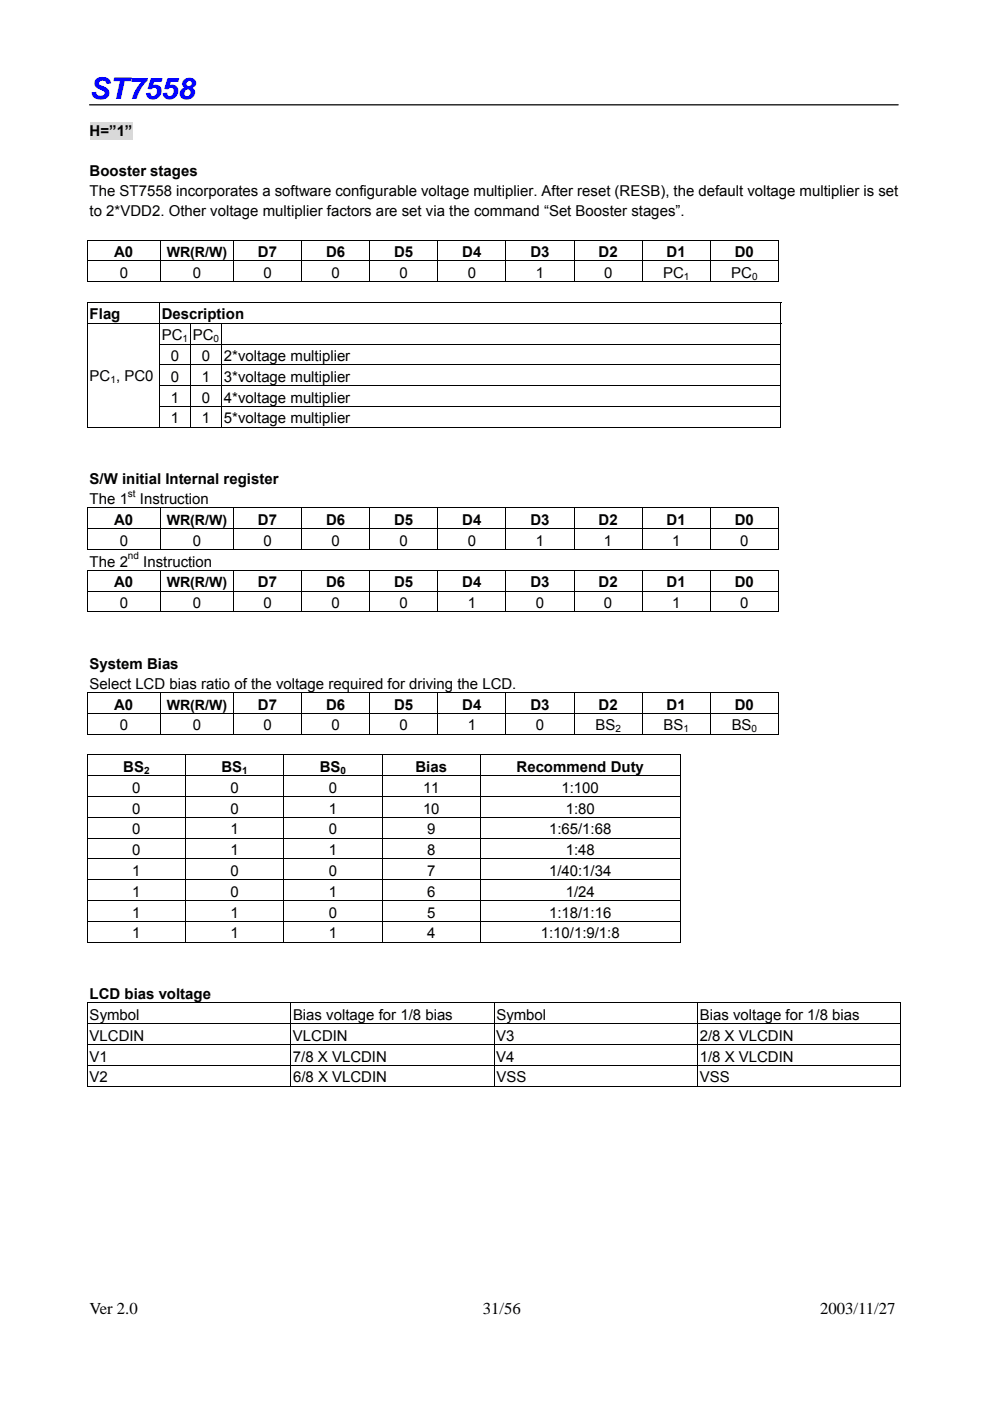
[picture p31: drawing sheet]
<svg xmlns="http://www.w3.org/2000/svg" width="210mm" height="297mm" viewBox="0 0 210 297" stroke-linecap="round" stroke-linejoin="round" font-family="sans-serif">
<defs><g id="words">
<text font-size="6.3" fill="#00f" x="19" y="20.9">ST7558</text>
<g font-size="3.5">
<text x="19" y="278.7">Ver 2.0</text>
<text x="102.4" y="278.7">31/56</text>
<text x="173.9" y="278.7">2003/11/27</text>
</g>
<g font-size="3.2">
<text x="19" y="28.9">H=”1”</text>
<text x="19" y="37.4">Booster stages</text>
<text x="19" y="41.6">The ST7558 incorporates a software configurable voltage multiplier. After reset (RESB), the default voltage multiplier is set</text>
<text x="19" y="45.9">to 2*VDD2. Other voltage multiplier factors are set via the command “Set Booster stages”.</text>
<text x="24.2" y="54.5">A0</text>
<text x="25.4" y="58.9">0</text>
<text x="40.9" y="58.9">0</text>
<text x="54.7" y="54.5">D7</text>
<text x="55.8" y="58.9">0</text>
<text x="69.1" y="54.5">D6</text>
<text x="70.3" y="58.9">0</text>
<text x="83.6" y="54.5">D5</text>
<text x="84.7" y="58.9">0</text>
<text x="98" y="54.5">D4</text>
<text x="99.2" y="58.9">0</text>
<text x="112.5" y="54.5">D3</text>
<text x="113.6" y="58.9">1</text>
<text x="126.9" y="54.5">D2</text>
<text x="128.1" y="58.9">0</text>
<text x="140.6" y="58.9">PC</text>
<text x="141.3" y="54.5">D1</text>
<text x="155" y="58.9">PC</text>
<text x="155.8" y="54.5">D0</text>
<text x="19" y="67.7">Flag</text>
<text x="34.3" y="67.7">Description</text>
<text x="34.3" y="72.1">PC</text>
<text x="36.2" y="76.6">0</text>
<text x="40.9" y="72.1">PC</text>
<text x="42.8" y="76.6">0</text>
<text x="47.5" y="76.6">2*voltage multiplier</text>
<text x="19" y="80.9">PC , PC0</text>
<text x="36.2" y="81">0</text>
<text x="42.8" y="81">1</text>
<text x="47.5" y="81">3*voltage multiplier</text>
<text x="36.2" y="89.8">1</text>
<text x="36.2" y="85.4">1</text>
<text x="42.8" y="89.8">1</text>
<text x="42.8" y="85.4">0</text>
<text x="47.5" y="89.8">5*voltage multiplier</text>
<text x="47.5" y="85.4">4*voltage multiplier</text>
<text x="19" y="102.6">S/W initial Internal register</text>
<text x="19" y="106.9">The 1</text>
<text x="29.7" y="106.9">Instruction</text>
<text x="24.2" y="111.3">A0</text>
<text x="54.7" y="111.3">D7</text>
<text x="69.1" y="111.3">D6</text>
<text x="83.6" y="111.3">D5</text>
<text x="98" y="111.3">D4</text>
<text x="112.5" y="111.3">D3</text>
<text x="126.9" y="111.3">D2</text>
<text x="141.3" y="111.3">D1</text>
<text x="155.8" y="111.3">D0</text>
<text x="25.4" y="115.7">0</text>
<text x="40.9" y="115.7">0</text>
<text x="55.8" y="115.7">0</text>
<text x="70.3" y="115.7">0</text>
<text x="84.7" y="115.7">0</text>
<text x="99.2" y="115.7">0</text>
<text x="113.6" y="115.7">1</text>
<text x="128.1" y="115.7">1</text>
<text x="142.5" y="115.7">1</text>
<text x="157" y="115.7">0</text>
<text x="19" y="120.1">The 2</text>
<text x="24.2" y="124.5">A0</text>
<text x="30.4" y="120.1">Instruction</text>
<text x="54.7" y="124.5">D7</text>
<text x="69.1" y="124.5">D6</text>
<text x="83.6" y="124.5">D5</text>
<text x="98" y="124.5">D4</text>
<text x="112.5" y="124.5">D3</text>
<text x="126.9" y="124.5">D2</text>
<text x="141.3" y="124.5">D1</text>
<text x="155.8" y="124.5">D0</text>
<text x="25.4" y="128.9">0</text>
<text x="40.9" y="128.9">0</text>
<text x="55.8" y="128.9">0</text>
<text x="70.3" y="128.9">0</text>
<text x="84.7" y="128.9">0</text>
<text x="99.2" y="128.9">1</text>
<text x="113.6" y="128.9">0</text>
<text x="128.1" y="128.9">0</text>
<text x="142.5" y="128.9">1</text>
<text x="157" y="128.9">0</text>
<text x="19" y="141.8">System Bias</text>
<text x="19" y="146">Select LCD bias ratio of the voltage required for driving the LCD.</text>
<text x="24.2" y="150.4">A0</text>
<text x="25.4" y="154.9">0</text>
<text x="40.9" y="154.9">0</text>
<text x="54.7" y="150.4">D7</text>
<text x="55.8" y="154.9">0</text>
<text x="69.1" y="150.4">D6</text>
<text x="70.3" y="154.9">0</text>
<text x="83.6" y="150.4">D5</text>
<text x="84.7" y="154.9">0</text>
<text x="98" y="150.4">D4</text>
<text x="99.2" y="154.9">1</text>
<text x="112.5" y="150.4">D3</text>
<text x="113.6" y="154.9">0</text>
<text x="126.2" y="154.9">BS</text>
<text x="126.9" y="150.4">D2</text>
<text x="140.7" y="154.9">BS</text>
<text x="141.3" y="150.4">D1</text>
<text x="155.1" y="154.9">BS</text>
<text x="155.8" y="150.4">D0</text>
<text x="26.1" y="163.7">BS</text>
<text x="47" y="163.7">BS</text>
<text x="67.8" y="163.7">BS</text>
<text x="88.1" y="163.7">Bias</text>
<text x="109.5" y="163.7">Recommend Duty</text>
<text x="28" y="168.1">0</text>
<text x="28" y="172.5">0</text>
<text x="48.9" y="168.1">0</text>
<text x="48.9" y="172.5">0</text>
<text x="69.7" y="168.1">0</text>
<text x="69.7" y="172.5">1</text>
<text x="89.7" y="168.1">11</text>
<text x="89.7" y="172.5">10</text>
<text x="119.1" y="168.1">1:100</text>
<text x="120" y="172.5">1:80</text>
<text x="28" y="176.9">0</text>
<text x="48.9" y="176.9">1</text>
<text x="69.7" y="176.9">0</text>
<text x="90.6" y="176.9">9</text>
<text x="116.4" y="176.9">1:65/1:68</text>
<text x="28" y="181.3">0</text>
<text x="28" y="185.7">1</text>
<text x="48.9" y="181.3">1</text>
<text x="48.9" y="185.7">0</text>
<text x="69.7" y="181.3">1</text>
<text x="69.7" y="185.7">0</text>
<text x="90.6" y="181.3">8</text>
<text x="90.6" y="185.7">7</text>
<text x="116.4" y="185.7">1/40:1/34</text>
<text x="120" y="181.3">1:48</text>
<text x="28" y="190.1">1</text>
<text x="48.9" y="190.1">0</text>
<text x="69.7" y="190.1">1</text>
<text x="90.6" y="190.1">6</text>
<text x="120" y="190.1">1/24</text>
<text x="28" y="194.6">1</text>
<text x="48.9" y="194.6">1</text>
<text x="69.7" y="194.6">0</text>
<text x="90.6" y="194.6">5</text>
<text x="116.4" y="194.6">1:18/1:16</text>
<text x="28" y="199">1</text>
<text x="48.9" y="199">1</text>
<text x="69.7" y="199">1</text>
<text x="90.6" y="199">4</text>
<text x="114.7" y="199">1:10/1:9/1:8</text>
<text x="19" y="211.8">LCD bias voltage</text>
<text x="19" y="216.3">Symbol</text>
<text x="19" y="220.7">VLCDIN</text>
<text x="62.1" y="220.7">VLCDIN</text>
<text x="62.1" y="216.3">Bias voltage for 1/8 bias</text>
<text x="105.2" y="220.7">V3</text>
<text x="105.3" y="216.3">Symbol</text>
<text x="148.4" y="220.7">2/8 X VLCDIN</text>
<text x="148.4" y="216.3">Bias voltage for 1/8 bias</text>
<text x="19" y="225.1">V1</text>
<text x="62.1" y="225.1">7/8 X VLCDIN</text>
<text x="105.2" y="225.1">V4</text>
<text x="148.4" y="225.1">1/8 X VLCDIN</text>
<text x="19" y="229.5">V2</text>
<text x="62.1" y="229.5">6/8 X VLCDIN</text>
<text x="105.2" y="229.5">VSS</text>
<text x="148.4" y="229.5">VSS</text>
</g>
<g font-size="3">
<text x="35.3" y="54.5">WR(R/W)</text>
<text x="35.3" y="111.3">WR(R/W)</text>
<text x="35.3" y="124.5">WR(R/W)</text>
<text x="35.3" y="150.5">WR(R/W)</text>
</g>
<g font-size="2.1">
<text x="145" y="59.3">1</text>
<text x="159.4" y="59.3">0</text>
<text x="38.7" y="72.5">1</text>
<text x="45.3" y="72.5">0</text>
<text x="23.4" y="81.2">1</text>
<text x="27.1" y="105.3">st</text>
<text x="27.1" y="118.5">nd</text>
<text x="130.5" y="155.2">2</text>
<text x="144.9" y="155.2">1</text>
<text x="159.4" y="155.2">0</text>
<text x="30.5" y="164">2</text>
<text x="51.4" y="164">1</text>
<text x="72.2" y="164">0</text>
</g>
</g></defs>
<path d="M19 22.2h171.4" fill="none" stroke="#010101" stroke-width=".26"/>
<path d="M19 25.9h9.1v3.7h-9.1z" fill="#d9d9d9"/>
<g fill="#000">
<path d="M18.4 50.8h.2v.2h-.2zM165 50.8h.1v.2h-.1zM165 59.6h.1v.2h-.1zM18.4 64h.2v.2h-.2zM18.4 72.9h.2v.1h-.2zM18.4 77.3h.2v.1h-.2zM165.4 64h.2v.2h-.2zM18.4 81.7h.2v.1h-.2zM18.4 86.1h.2v.2h-.2zM165.4 90.5h.2v.2h-.2zM18.4 107.6h.2v.2h-.2zM165 107.6h.1v.2h-.1z"/>
<path d="M165 116.4h.1v.2h-.1zM18.4 120.8h.2v.2h-.2zM165 120.8h.1v.2h-.1zM165 129.6h.1v.2h-.1zM18.4 146.7h.2v.2h-.2zM18.4 160h.2v.1h-.2zM144.1 160h.2v.1h-.2zM165 146.7h.1v.2h-.1zM165 155.6h.1v.1h-.1zM144.1 199.7h.2v.2h-.2zM18.4 212.6h.2v.1h-.2zM190.9 212.6h.2v.1h-.2z"/>
<path d="M190.9 217h.2v.1h-.2zM190.9 221.4h.2v.1h-.2zM190.9 225.8h.2v.2h-.2zM190.9 230.2h.2v.2h-.2z"/>
</g>
<g fill="none" stroke="#000" stroke-width=".21">
<path d="M18.4 50.9h146.7M18.4 55.3h146.7M18.4 59.7h15.5M18.5 51v4.2M18.5 55.4v4.4M34 51v4.2M34 55.4v4.4M34.1 59.7h15.3M49.5 51v4.2M49.5 55.4v4.4M49.6 59.7h14.3M63.9 51v4.2"/>
<path d="M63.9 55.4v4.4M64 59.7h14.3M78.4 51v4.2M78.4 55.4v4.4M78.5 59.7h14.3M92.8 51v4.2M92.8 55.4v4.4M92.9 59.7h14.3M107.3 51v4.2M107.3 55.4v4.4M107.4 59.7h14.2M121.7 51v4.2"/>
<path d="M121.7 55.4v4.4M121.8 59.7h14.3M136.2 51v4.2M136.2 55.4v4.4M136.2 59.7h14.3M150.6 51v4.2M150.6 55.4v4.4M150.7 59.7h14.3M165.1 51v4.2M165.1 55.4v4.4M18.4 64.1h147.2M18.4 68.5h147.2"/>
<path d="M18.5 64.2v4.2M18.5 68.6v4.3M18.5 73v4.3M18.5 77.4v4.3M33.7 72.9h131.9M33.7 77.3h131.9M33.8 64.2v4.2M33.8 68.6v4.3M33.8 73v4.3M33.8 77.4v4.3M40.4 68.6v4.3M40.4 73v4.3"/>
<path d="M40.4 77.4v4.3M47 68.6v4.3M47 73v4.3M47 77.4v4.3M165.5 64.2v4.2M165.5 68.6v4.3M165.5 73v4.3M165.5 77.4v4.3M18.4 90.6h15.3M18.5 81.8v4.3M18.5 86.3v4.4M33.7 81.7h131.9"/>
<path d="M33.7 86.2h131.9M33.8 81.8v4.3M33.8 86.3v4.4M33.9 90.6h6.4M40.4 81.8v4.3M40.4 86.3v4.4M40.5 90.6h6.4M47 81.8v4.3M47 86.3v4.4M47.1 90.6h118.3M165.5 81.8v4.3M165.5 86.3v4.4"/>
<path d="M18.4 107.7h146.7M18.4 112.1h146.7M18.4 116.5h15.5M18.5 107.8v4.2M18.5 112.2v4.4M34 107.8v4.2M34 112.2v4.4M34.1 116.5h15.3M49.5 107.8v4.2M49.5 112.2v4.4M49.6 116.5h14.3M63.9 107.8v4.2"/>
<path d="M63.9 112.2v4.4M64 116.5h14.3M78.4 107.8v4.2M78.4 112.2v4.4M78.5 116.5h14.3M92.8 107.8v4.2M92.8 112.2v4.4M92.9 116.5h14.3M107.3 107.8v4.2M107.3 112.2v4.4M107.4 116.5h14.2M121.7 107.8v4.2"/>
<path d="M121.7 112.2v4.4M121.8 116.5h14.3M136.2 107.8v4.2M136.2 112.2v4.4M136.2 116.5h14.3M150.6 107.8v4.2M150.6 112.2v4.4M150.7 116.5h14.3M165.1 107.8v4.2M165.1 112.2v4.4M18.4 120.9h146.7M18.4 125.3h146.7"/>
<path d="M18.4 129.7h15.5M18.5 121v4.2M18.5 125.4v4.4M34 121v4.2M34 125.4v4.4M34.1 129.7h15.3M49.5 121v4.2M49.5 125.4v4.4M49.6 129.7h14.3M63.9 121v4.2M63.9 125.4v4.4M64 129.7h14.3"/>
<path d="M78.4 121v4.2M78.4 125.4v4.4M78.5 129.7h14.3M92.8 121v4.2M92.8 125.4v4.4M92.9 129.7h14.3M107.3 121v4.2M107.3 125.4v4.4M107.4 129.7h14.2M121.7 121v4.2M121.7 125.4v4.4M121.8 129.7h14.3"/>
<path d="M136.2 121v4.2M136.2 125.4v4.4M136.2 129.7h14.3M150.6 121v4.2M150.6 125.4v4.4M150.7 129.7h14.3M165.1 121v4.2M165.1 125.4v4.4M18.4 146.8h146.7M18.4 151.3h146.7M18.4 155.7h15.5M18.5 146.9v4.3"/>
<path d="M18.5 151.3v4.4M34 146.9v4.3M34 151.3v4.4M34.1 155.7h15.3M49.5 146.9v4.3M49.5 151.3v4.4M49.6 155.7h14.3M63.9 146.9v4.3M63.9 151.3v4.4M64 155.7h14.3M78.4 146.9v4.3M78.4 151.3v4.4"/>
<path d="M78.5 155.7h14.3M92.8 146.9v4.3M92.8 151.3v4.4M92.9 155.7h14.3M107.3 146.9v4.3M107.3 151.3v4.4M107.4 155.7h14.2M121.7 146.9v4.3M121.7 151.3v4.4M121.8 155.7h14.3M136.2 146.9v4.3M136.2 151.3v4.4"/>
<path d="M136.2 155.7h14.3M150.6 146.9v4.3M150.6 151.3v4.4M150.7 155.7h14.3M165.1 146.9v4.3M165.1 151.3v4.4M18.4 160.1h125.9M18.4 164.5h125.9M18.4 168.9h125.9M18.4 173.3h125.9M18.4 177.7h125.9M18.5 160.1v4.3"/>
<path d="M18.5 164.6v4.2M18.5 169v4.2M18.5 173.4v4.2M18.5 177.8v4.2M39.3 160.1v4.3M39.3 164.6v4.2M39.3 169v4.2M39.3 173.4v4.2M39.3 177.8v4.2M60.2 160.1v4.3M60.2 164.6v4.2M60.2 169v4.2"/>
<path d="M60.2 173.4v4.2M60.2 177.8v4.2M81 160.1v4.3M81 164.6v4.2M81 169v4.2M81 173.4v4.2M81 177.8v4.2M101.9 160.1v4.3M101.9 164.6v4.2M101.9 169v4.2M101.9 173.4v4.2M101.9 177.8v4.2"/>
<path d="M144.2 160.1v4.3M144.2 164.6v4.2M144.2 169v4.2M144.2 173.4v4.2M144.2 177.8v4.2M18.4 182.1h125.9M18.4 186.5h125.9M18.4 190.9h125.9M18.4 195.3h125.9M18.4 199.8h20.9M18.5 182.2v4.2M18.5 186.6v4.3"/>
<path d="M18.5 191v4.3M18.5 195.4v4.5M39.3 182.2v4.2M39.3 186.6v4.3M39.3 191v4.3M39.3 195.4v4.5M39.4 199.8h20.7M60.2 182.2v4.2M60.2 186.6v4.3M60.2 191v4.3M60.2 195.4v4.5M60.3 199.8h20.6"/>
<path d="M81 182.2v4.2M81 186.6v4.3M81 191v4.3M81 195.4v4.5M81.1 199.8h20.7M101.9 182.2v4.2M101.9 186.6v4.3M101.9 191v4.3M101.9 195.4v4.5M102 199.8h42.1M144.2 182.2v4.2M144.2 186.6v4.3"/>
<path d="M144.2 191v4.3M144.2 195.4v4.5M18.4 212.6h172.5M18.4 217h172.5M18.5 212.7v4.3M18.5 217.1v4.3M61.6 212.7v4.3M61.6 217.1v4.3M104.8 212.7v4.3M104.8 217.1v4.3M147.9 212.7v4.3M147.9 217.1v4.3"/>
<path d="M191 212.7v4.3M191 217.1v4.3M18.4 221.4h172.5M18.4 225.9h172.5M18.4 230.3h43.1M18.5 221.5v4.3M18.5 226v4.4M61.6 221.5v4.3M61.6 226v4.4M61.7 230.3h43M104.8 221.5v4.3M104.8 226v4.4"/>
<path d="M104.8 230.3h43M147.9 221.5v4.3M147.9 226v4.4M148 230.3h42.9M191 221.5v4.3M191 226v4.4"/>
</g>
<use href="#words"/>
</svg>
